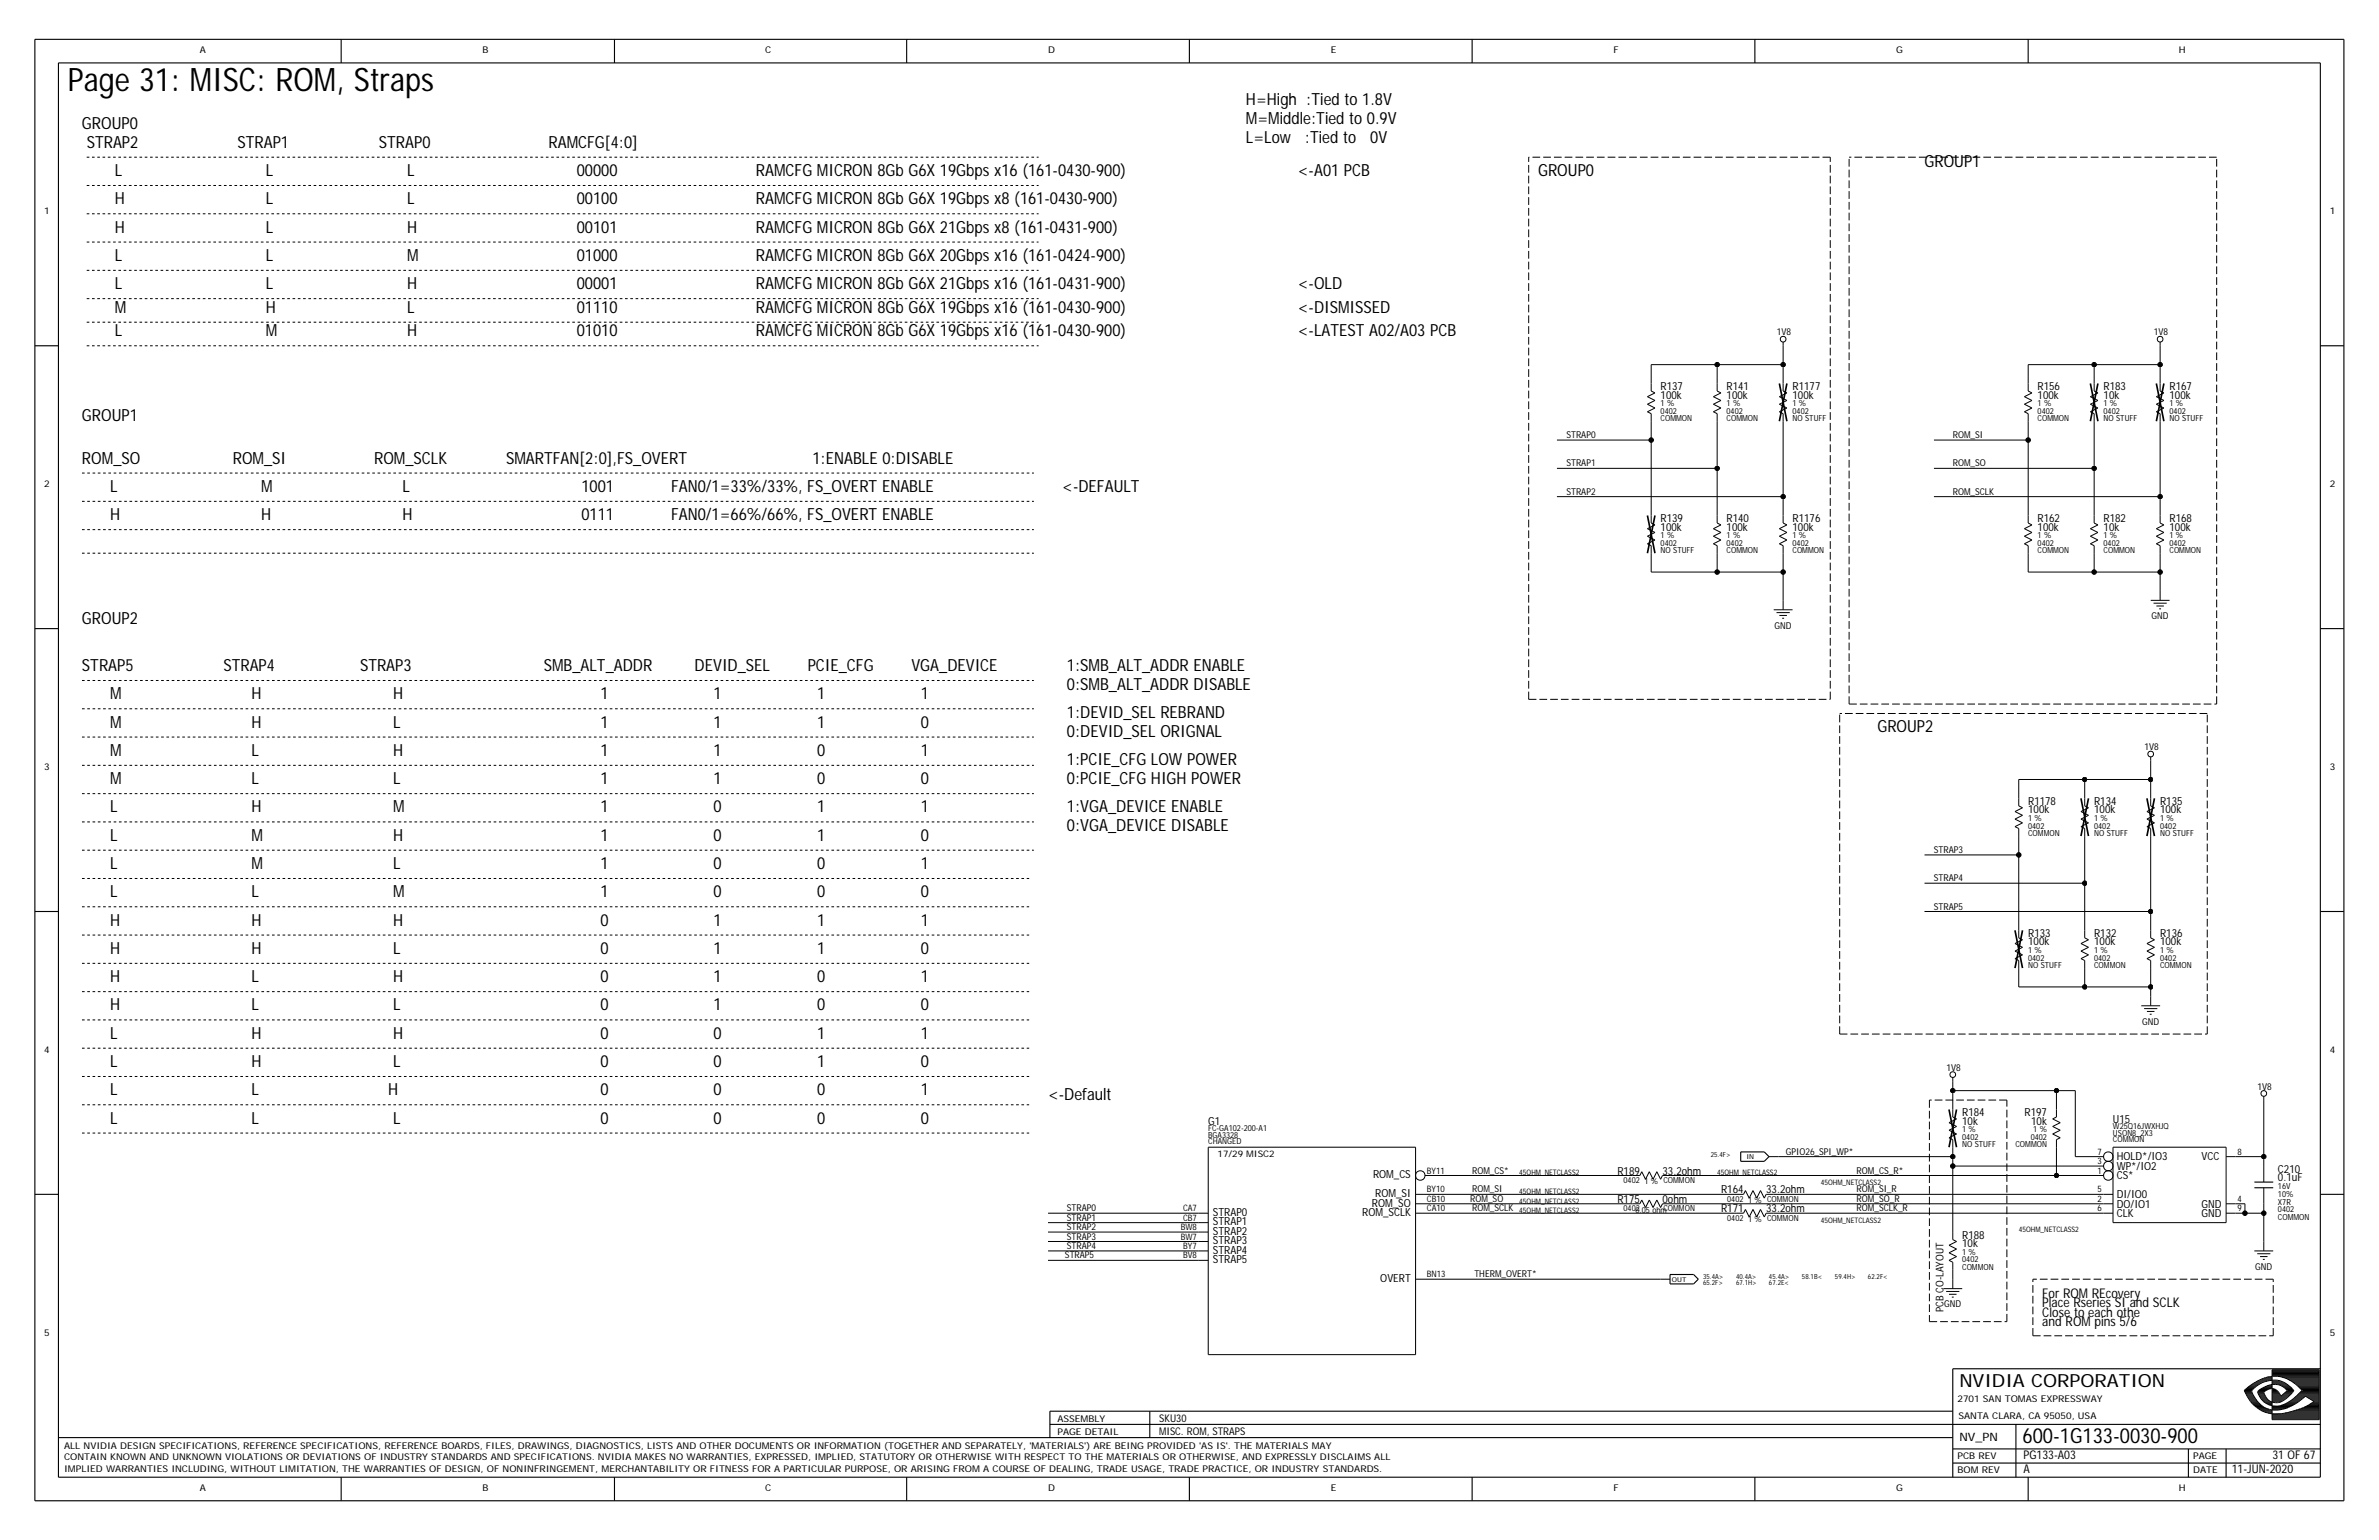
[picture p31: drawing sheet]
<svg xmlns="http://www.w3.org/2000/svg" width="432mm" height="279mm" viewBox="0 0 432 279" stroke-linecap="round" stroke-linejoin="round" font-family="sans-serif">
<defs><g id="words">
<text font-size="5.9" x="12.3" y="16.5">Page 31: MISC: ROM, Straps</text>
<text font-size="3.8" x="367.1" y="261.8">600-1G133-0030-900</text>
<text font-size="3.3" x="355.6" y="251.6">NVIDIA CORPORATION</text>
<g font-size="3">
<text x="14.9" y="23.4">GROUP0</text>
<text x="226.1" y="19.1">H=High :Tied to 1.8V</text>
<text x="226.1" y="22.5">M=Middle:Tied to 0.9V</text>
<text x="15.7" y="26.8">STRAP2</text>
<text x="43.1" y="26.8">STRAP1</text>
<text x="68.8" y="26.8">STRAP0</text>
<text x="99.6" y="26.8">RAMCFG[4:0]</text>
<text x="226.1" y="26">L=Low</text>
<text x="236.8" y="26">:Tied to</text>
<text x="248.7" y="26">0V</text>
<text x="20.9" y="31.9">L</text>
<text x="48.2" y="31.9">L</text>
<text x="73.9" y="31.9">L</text>
<text x="104.7" y="31.9">00000</text>
<text x="137.2" y="31.9">RAMCFG MICRON 8Gb G6X 19Gbps x16 (161-0430-900)</text>
<text x="235.6" y="31.9">&lt;-A01 PCB</text>
<text x="279.2" y="31.9">GROUP0</text>
<text x="349.3" y="30.2">GROUP1</text>
<text x="20.9" y="37.1">H</text>
<text x="48.2" y="37.1">L</text>
<text x="73.9" y="37.1">L</text>
<text x="104.7" y="37.1">00100</text>
<text x="137.2" y="37.1">RAMCFG MICRON 8Gb G6X 19Gbps x8 (161-0430-900)</text>
<text x="20.9" y="47.3">L</text>
<text x="20.9" y="42.2">H</text>
<text x="48.2" y="47.3">L</text>
<text x="48.2" y="42.2">L</text>
<text x="73.9" y="42.2">H</text>
<text x="73.9" y="47.3">M</text>
<text x="104.7" y="42.2">00101</text>
<text x="104.7" y="47.3">01000</text>
<text x="137.2" y="42.2">RAMCFG MICRON 8Gb G6X 21Gbps x8 (161-0431-900)</text>
<text x="137.2" y="47.3">RAMCFG MICRON 8Gb G6X 20Gbps x16 (161-0424-900)</text>
<text x="20.9" y="52.5">L</text>
<text x="48.2" y="52.5">L</text>
<text x="73.9" y="52.5">H</text>
<text x="104.7" y="52.5">00001</text>
<text x="137.2" y="52.5">RAMCFG MICRON 8Gb G6X 21Gbps x16 (161-0431-900)</text>
<text x="235.6" y="52.5">&lt;-OLD</text>
<text x="20.9" y="56.7">M</text>
<text x="48.2" y="56.7">H</text>
<text x="73.9" y="56.7">L</text>
<text x="104.7" y="56.7">01110</text>
<text x="137.2" y="56.7">RAMCFG MICRON 8Gb G6X 19Gbps x16 (161-0430-900)</text>
<text x="235.6" y="56.7">&lt;-DISMISSED</text>
<text x="20.9" y="61">L</text>
<text x="48.2" y="61">M</text>
<text x="73.9" y="61">H</text>
<text x="104.7" y="61">01010</text>
<text x="137.2" y="61">RAMCFG MICRON 8Gb G6X 19Gbps x16 (161-0430-900)</text>
<text x="235.6" y="61">&lt;-LATEST A02/A03 PCB</text>
<text x="14.9" y="76.4">GROUP1</text>
<text x="14.9" y="84.1">ROM_SO</text>
<text x="20" y="89.2">L</text>
<text x="42.3" y="84.1">ROM_SI</text>
<text x="47.4" y="89.2">M</text>
<text x="67.9" y="84.1">ROM_SCLK</text>
<text x="73" y="89.2">L</text>
<text x="91.9" y="84.1">SMARTFAN[2:0],FS_OVERT</text>
<text x="105.5" y="89.2">1001</text>
<text x="121.8" y="89.2">FAN0/1=33%/33%, FS_OVERT ENABLE</text>
<text x="147.5" y="84.1">1:ENABLE 0:DISABLE</text>
<text x="192.8" y="89.2">&lt;-DEFAULT</text>
<text x="20" y="94.4">H</text>
<text x="47.4" y="94.4">H</text>
<text x="73" y="94.4">H</text>
<text x="105.5" y="94.4">0111</text>
<text x="121.8" y="94.4">FAN0/1=66%/66%, FS_OVERT ENABLE</text>
<text x="14.9" y="113.2">GROUP2</text>
<text x="14.9" y="121.8">STRAP5</text>
<text x="40.5" y="121.7">STRAP4</text>
<text x="65.3" y="121.8">STRAP3</text>
<text x="98.7" y="121.7">SMB_ALT_ADDR</text>
<text x="126.1" y="121.7">DEVID_SEL</text>
<text x="146.6" y="121.8">PCIE_CFG</text>
<text x="165.4" y="121.8">VGA_DEVICE</text>
<text x="193.6" y="121.8">1:SMB_ALT_ADDR ENABLE</text>
<text x="193.6" y="125.2">0:SMB_ALT_ADDR DISABLE</text>
<text x="20" y="126.9">M</text>
<text x="45.7" y="126.9">H</text>
<text x="71.3" y="126.9">H</text>
<text x="109" y="126.9">1</text>
<text x="129.5" y="126.9">1</text>
<text x="148.3" y="126.9">1</text>
<text x="167.1" y="126.9">1</text>
<text x="193.6" y="130.3">1:DEVID_SEL REBRAND</text>
<text x="20" y="132">M</text>
<text x="20" y="137.1">M</text>
<text x="45.7" y="137.1">L</text>
<text x="45.7" y="132">H</text>
<text x="71.3" y="132">L</text>
<text x="71.3" y="137.1">H</text>
<text x="109" y="137.1">1</text>
<text x="109" y="132">1</text>
<text x="129.5" y="137.1">1</text>
<text x="129.5" y="132">1</text>
<text x="148.3" y="137.1">0</text>
<text x="148.3" y="132">1</text>
<text x="167.1" y="137.1">1</text>
<text x="167.1" y="132">0</text>
<text x="193.6" y="133.7">0:DEVID_SEL ORIGNAL</text>
<text x="340.8" y="132.9">GROUP2</text>
<text x="20" y="142.3">M</text>
<text x="45.7" y="142.3">L</text>
<text x="71.3" y="142.3">L</text>
<text x="109" y="142.3">1</text>
<text x="129.5" y="142.3">1</text>
<text x="148.3" y="142.3">0</text>
<text x="167.1" y="142.3">0</text>
<text x="193.6" y="142.3">0:PCIE_CFG HIGH POWER</text>
<text x="193.6" y="138.9">1:PCIE_CFG LOW POWER</text>
<text x="20" y="147.4">L</text>
<text x="45.7" y="147.4">H</text>
<text x="71.3" y="147.4">M</text>
<text x="109" y="147.4">1</text>
<text x="129.5" y="147.4">0</text>
<text x="148.3" y="147.4">1</text>
<text x="167.1" y="147.4">1</text>
<text x="193.6" y="147.4">1:VGA_DEVICE ENABLE</text>
<text x="20" y="152.5">L</text>
<text x="45.7" y="152.5">M</text>
<text x="71.3" y="152.5">H</text>
<text x="109" y="152.5">1</text>
<text x="129.5" y="152.5">0</text>
<text x="148.3" y="152.5">1</text>
<text x="167.1" y="152.5">0</text>
<text x="193.6" y="150.8">0:VGA_DEVICE DISABLE</text>
<text x="20" y="157.7">L</text>
<text x="45.7" y="157.7">M</text>
<text x="71.3" y="157.7">L</text>
<text x="109" y="157.7">1</text>
<text x="129.5" y="157.7">0</text>
<text x="148.3" y="157.7">0</text>
<text x="167.1" y="157.7">1</text>
<text x="20" y="162.8">L</text>
<text x="20" y="167.9">H</text>
<text x="45.7" y="167.9">H</text>
<text x="45.7" y="162.8">L</text>
<text x="71.3" y="167.9">H</text>
<text x="71.3" y="162.8">M</text>
<text x="109" y="162.8">1</text>
<text x="109" y="167.9">0</text>
<text x="129.5" y="162.8">0</text>
<text x="129.5" y="167.9">1</text>
<text x="148.3" y="162.8">0</text>
<text x="148.3" y="167.9">1</text>
<text x="167.1" y="162.8">0</text>
<text x="167.1" y="167.9">1</text>
<text x="20" y="173.1">H</text>
<text x="45.7" y="173.1">H</text>
<text x="71.3" y="173.1">L</text>
<text x="109" y="173.1">0</text>
<text x="129.5" y="173.1">1</text>
<text x="148.3" y="173.1">1</text>
<text x="167.1" y="173.1">0</text>
<text x="20" y="178.2">H</text>
<text x="45.7" y="178.2">L</text>
<text x="71.3" y="178.2">H</text>
<text x="109" y="178.2">0</text>
<text x="129.5" y="178.2">1</text>
<text x="148.3" y="178.2">0</text>
<text x="167.1" y="178.2">1</text>
<text x="20" y="183.3">H</text>
<text x="45.7" y="183.3">L</text>
<text x="71.3" y="183.3">L</text>
<text x="109" y="183.3">0</text>
<text x="129.5" y="183.3">1</text>
<text x="148.3" y="183.3">0</text>
<text x="167.1" y="183.3">0</text>
<text x="20" y="188.5">L</text>
<text x="45.7" y="188.5">H</text>
<text x="71.3" y="188.5">H</text>
<text x="109" y="188.5">0</text>
<text x="129.5" y="188.5">0</text>
<text x="148.3" y="188.5">1</text>
<text x="167.1" y="188.5">1</text>
<text x="20" y="193.6">L</text>
<text x="45.7" y="193.6">H</text>
<text x="71.3" y="193.6">L</text>
<text x="109" y="193.6">0</text>
<text x="129.5" y="193.6">0</text>
<text x="148.3" y="193.6">1</text>
<text x="167.1" y="193.6">0</text>
<text x="20" y="198.7">L</text>
<text x="20" y="203.9">L</text>
<text x="45.7" y="198.7">L</text>
<text x="45.7" y="203.9">L</text>
<text x="70.5" y="198.7">H</text>
<text x="71.3" y="203.9">L</text>
<text x="109" y="198.7">0</text>
<text x="109" y="203.9">0</text>
<text x="129.5" y="198.7">0</text>
<text x="129.5" y="203.9">0</text>
<text x="148.3" y="203.9">0</text>
<text x="148.3" y="198.7">0</text>
<text x="167.1" y="203.9">0</text>
<text x="167.1" y="198.7">1</text>
<text x="190.2" y="199.6">&lt;-Default</text>
</g>
<g font-size="2.4">
<text x="370.7" y="237.2">Place Rseries SI and SCLK</text>
<text x="370.7" y="238.9">Close to each othe</text>
<text x="370.7" y="235.5">For ROM REcovery</text>
<text x="370.7" y="240.6">and ROM pins 5/6</text>
</g>
<g font-size="2.2">
<text x="367.3" y="267.3">A</text>
<text x="367.3" y="264.8">PG133-A03</text>
<text x="405.1" y="267.3">11-JUN-2020</text>
<text x="412.5" y="264.8">31 OF 67</text>
</g>
<text font-size="2.1" x="355.6" y="261.5">NV_PN</text>
<g font-size="2">
<text x="301.4" y="70.8">R137</text>
<text x="313.4" y="70.8">R141</text>
<text x="325.4" y="70.8">R1177</text>
<text x="369.8" y="70.8">R156</text>
<text x="381.8" y="70.8">R183</text>
<text x="393.8" y="70.8">R167</text>
<text x="301.4" y="72.3">100k</text>
<text x="313.4" y="72.3">100k</text>
<text x="325.4" y="72.3">100k</text>
<text x="369.8" y="72.3">100k</text>
<text x="381.8" y="72.3">10k</text>
<text x="393.8" y="72.3">100k</text>
<text x="301.4" y="94.7">R139</text>
<text x="313.4" y="94.7">R140</text>
<text x="325.4" y="94.7">R1176</text>
<text x="369.8" y="94.7">R162</text>
<text x="381.8" y="94.7">R182</text>
<text x="393.8" y="94.7">R168</text>
<text x="301.4" y="96.3">100k</text>
<text x="313.4" y="96.3">100k</text>
<text x="325.4" y="96.3">100k</text>
<text x="369.8" y="96.3">100k</text>
<text x="381.8" y="96.3">10k</text>
<text x="393.8" y="96.3">100k</text>
<text x="368.1" y="146">R1178</text>
<text x="368.1" y="147.6">100k</text>
<text x="380.1" y="146">R134</text>
<text x="380.1" y="147.6">100k</text>
<text x="392.1" y="146">R135</text>
<text x="392.1" y="147.6">100k</text>
<text x="368.1" y="170">R133</text>
<text x="368.1" y="171.5">100k</text>
<text x="380.1" y="170">R132</text>
<text x="380.1" y="171.5">100k</text>
<text x="392.1" y="170">R136</text>
<text x="392.1" y="171.5">100k</text>
<text x="356.1" y="202.5">R184</text>
<text x="367.5" y="202.5">R197</text>
<text x="383.5" y="203.7">U15</text>
<text x="219.3" y="204">G1</text>
<text x="356.1" y="204">10k</text>
<text x="368.7" y="204">10k</text>
<text x="249.2" y="213.8">ROM_CS</text>
<text x="293.6" y="213.1">R189</text>
<text x="301.8" y="213.1">33.2ohm</text>
<text x="384.2" y="210.5">HOLD*/IO3</text>
<text x="384.2" y="212.2">WP*/IO2</text>
<text x="384.2" y="214">CS*</text>
<text x="399.6" y="210.5">VCC</text>
<text x="413.5" y="212.8">C210</text>
<text x="413.5" y="214.3">0.1uF</text>
<text x="220.2" y="220.6">STRAP0</text>
<text x="247.2" y="220.6">ROM_SCLK</text>
<text x="249" y="218.9">ROM_SO</text>
<text x="249.6" y="217.2">ROM_SI</text>
<text x="293.6" y="218.2">R175</text>
<text x="301.8" y="218.2">0ohm</text>
<text x="312.4" y="216.5">R164</text>
<text x="312.4" y="219.9">R171</text>
<text x="320.6" y="219.9">33.2ohm</text>
<text x="320.6" y="216.5">33.2ohm</text>
<text x="384.2" y="220.8">CLK</text>
<text x="384.2" y="219.1">DO/IO1</text>
<text x="384.2" y="217.4">DI/IO0</text>
<text x="399.6" y="219.1">GND</text>
<text x="399.6" y="220.8">GND</text>
<text x="220.2" y="227.5">STRAP4</text>
<text x="220.2" y="225.8">STRAP3</text>
<text x="220.2" y="224">STRAP2</text>
<text x="220.2" y="222.3">STRAP1</text>
<text x="356.1" y="226.3">10k</text>
<text x="356.1" y="224.7">R188</text>
<text x="220.2" y="229.2">STRAP5</text>
<text x="250.5" y="232.6">OVERT</text>
</g>
<g font-size="1.9">
<text x="352.7" y="238.1" transform="rotate(-90 352.7 238.1)">PCB CO-LAYOUT</text>
<text x="210.4" y="257.9">SKU30</text>
<text x="210.4" y="260.3">MISC. ROM, STRAPS</text>
</g>
<g font-size="1.7">
<text x="36.3" y="9.7">A</text>
<text x="87.6" y="9.7">B</text>
<text x="138.9" y="9.7">C</text>
<text x="190.2" y="9.7">D</text>
<text x="241.5" y="9.7">E</text>
<text x="292.9" y="9.7">F</text>
<text x="344.2" y="9.7">G</text>
<text x="395.5" y="9.7">H</text>
<text x="8" y="38.8">1</text>
<text x="422.9" y="38.8">1</text>
<text x="322.5" y="60.9">1V8</text>
<text x="390.9" y="60.9">1V8</text>
<text x="284.3" y="79.5">STRAP0</text>
<text x="354.4" y="79.5">ROM_SI</text>
<text x="8" y="88.4">2</text>
<text x="284.3" y="89.8">STRAP2</text>
<text x="284.3" y="84.6">STRAP1</text>
<text x="354.4" y="89.8">ROM_SCLK</text>
<text x="354.4" y="84.6">ROM_SO</text>
<text x="422.9" y="88.4">2</text>
<text x="390.5" y="112.3">GND</text>
<text x="322.1" y="114.1">GND</text>
<text x="389.2" y="136.1">1V8</text>
<text x="8" y="139.7">3</text>
<text x="422.9" y="139.7">3</text>
<text x="351" y="154.8">STRAP3</text>
<text x="351" y="159.9">STRAP4</text>
<text x="351" y="165">STRAP5</text>
<text x="388.8" y="185.9">GND</text>
<text x="8" y="191">4</text>
<text x="422.9" y="191">4</text>
<text x="353.3" y="194.3">1V8</text>
<text x="409.8" y="197.7">1V8</text>
<text x="324.2" y="209.5">GPIO26_SPI_WP*</text>
<text x="267.2" y="212.9">ROM_CS*</text>
<text x="337" y="212.9">ROM_CS_R*</text>
<text x="193.6" y="219.8">STRAP0</text>
<text x="193.6" y="221.5">STRAP1</text>
<text x="266.9" y="218.1">ROM_SO</text>
<text x="267.2" y="216.3">ROM_SI</text>
<text x="267.2" y="219.8">ROM_SCLK</text>
<text x="337" y="216.3">ROM_SI_R</text>
<text x="337" y="218.1">ROM_SO_R</text>
<text x="337" y="219.8">ROM_SCLK_R</text>
<text x="193.6" y="226.6">STRAP4</text>
<text x="193.6" y="224.9">STRAP3</text>
<text x="193.6" y="223.2">STRAP2</text>
<text x="193.3" y="228.3">STRAP5</text>
<text x="267.6" y="231.7">THERM_OVERT*</text>
<text x="409.3" y="230.4">GND</text>
<text x="352.9" y="237.2">GND</text>
<text x="8" y="242.3">5</text>
<text x="422.9" y="242.3">5</text>
<text x="191.9" y="257.9">ASSEMBLY</text>
<text x="355.3" y="254.3">2701 SAN TOMAS EXPRESSWAY</text>
<text x="355.5" y="257.4">SANTA CLARA, CA 95050, USA</text>
<text x="11.6" y="262.9">ALL NVIDIA DESIGN SPECIFICATIONS, REFERENCE SPECIFICATIONS, REFERENCE BOARDS, FILES, DRAWINGS, DIAGNOSTICS, LISTS AND OTHER DOCUMENTS OR INFORMATION (TOGETHER AND SEPARATELY, 'MATERIALS') ARE BEING PROVIDED 'AS IS'. THE MATERIALS MAY</text>
<text x="191.9" y="260.3">PAGE DETAIL</text>
<text x="11.6" y="264.9">CONTAIN KNOWN AND UNKNOWN VIOLATIONS OR DEVIATIONS OF INDUSTRY STANDARDS AND SPECIFICATIONS. NVIDIA MAKES NO WARRANTIES, EXPRESSED, IMPLIED, STATUTORY OR OTHERWISE WITH RESPECT TO THE MATERIALS OR OTHERWISE, AND EXPRESSLY DISCLAIMS ALL</text>
<text x="11.6" y="267.2">IMPLIED WARRANTIES INCLUDING, WITHOUT LIMITATION, THE WARRANTIES OF DESIGN, OF NONINFRINGEMENT, MERCHANTABILITY OR FITNESS FOR A PARTICULAR PURPOSE, OR ARISING FROM A COURSE OF DEALING, TRADE USAGE, TRADE PRACTICE, OR INDUSTRY STANDARDS.</text>
<text x="355.3" y="267.3">BOM REV</text>
<text x="355.3" y="264.8">PCB REV</text>
<text x="398.1" y="264.8">PAGE</text>
<text x="398.1" y="267.3">DATE</text>
<text x="36.3" y="270.6">A</text>
<text x="87.6" y="270.6">B</text>
<text x="138.9" y="270.6">C</text>
<text x="190.2" y="270.6">D</text>
<text x="241.5" y="270.6">E</text>
<text x="292.9" y="270.6">F</text>
<text x="344.2" y="270.6">G</text>
<text x="395.5" y="270.6">H</text>
</g>
<g font-size="1.6">
<text x="221" y="209.8">17/29 MISC2</text>
<text x="380.7" y="209.5">7</text>
<text x="406.1" y="209.5">8</text>
<text x="259" y="212.9">BY11</text>
<text x="380.7" y="211.2">3</text>
<text x="380.7" y="212.9">1</text>
<text x="214.7" y="219.8">CA7</text>
<text x="214.7" y="221.5">CB7</text>
<text x="259" y="218.1">CB10</text>
<text x="259" y="216.3">BY10</text>
<text x="259" y="219.8">CA10</text>
<text x="380.7" y="218.1">2</text>
<text x="380.7" y="216.3">5</text>
<text x="380.7" y="219.8">6</text>
<text x="406.1" y="219.8">9</text>
<text x="406.1" y="218.1">4</text>
<text x="214.3" y="224.9">BW7</text>
<text x="214.3" y="223.2">BW8</text>
<text x="214.8" y="226.6">BY7</text>
<text x="214.7" y="228.3">BV8</text>
<text x="259" y="231.7">BN13</text>
</g>
<g font-size="1.5">
<text x="301.4" y="73.7">1 %</text>
<text x="301.4" y="76.4">COMMON</text>
<text x="301.4" y="75.1">0402</text>
<text x="313.4" y="73.7">1 %</text>
<text x="313.4" y="75.1">0402</text>
<text x="313.4" y="76.4">COMMON</text>
<text x="325.4" y="76.4">NO STUFF</text>
<text x="325.4" y="75.1">0402</text>
<text x="325.4" y="73.7">1 %</text>
<text x="369.8" y="73.7">1 %</text>
<text x="369.8" y="76.4">COMMON</text>
<text x="369.8" y="75.1">0402</text>
<text x="381.8" y="76.4">NO STUFF</text>
<text x="381.8" y="75.1">0402</text>
<text x="381.8" y="73.7">1 %</text>
<text x="393.8" y="73.7">1 %</text>
<text x="393.8" y="75.1">0402</text>
<text x="393.8" y="76.4">NO STUFF</text>
<text x="301.4" y="100.4">NO STUFF</text>
<text x="301.4" y="97.6">1 %</text>
<text x="301.4" y="99">0402</text>
<text x="313.4" y="97.6">1 %</text>
<text x="313.4" y="100.4">COMMON</text>
<text x="313.4" y="99">0402</text>
<text x="325.4" y="97.6">1 %</text>
<text x="325.4" y="100.4">COMMON</text>
<text x="325.4" y="99">0402</text>
<text x="369.8" y="100.4">COMMON</text>
<text x="369.8" y="97.6">1 %</text>
<text x="369.8" y="99">0402</text>
<text x="381.8" y="100.4">COMMON</text>
<text x="381.8" y="97.6">1 %</text>
<text x="381.8" y="99">0402</text>
<text x="393.8" y="100.4">COMMON</text>
<text x="393.8" y="97.6">1 %</text>
<text x="393.8" y="99">0402</text>
<text x="368.1" y="148.9">1 %</text>
<text x="380.1" y="148.9">1 %</text>
<text x="392.1" y="148.9">1 %</text>
<text x="368.1" y="150.3">0402</text>
<text x="368.1" y="151.7">COMMON</text>
<text x="380.1" y="150.3">0402</text>
<text x="380.1" y="151.7">NO STUFF</text>
<text x="392.1" y="150.3">0402</text>
<text x="392.1" y="151.7">NO STUFF</text>
<text x="368.1" y="172.9">1 %</text>
<text x="380.1" y="172.9">1 %</text>
<text x="392.1" y="172.9">1 %</text>
<text x="368.1" y="174.3">0402</text>
<text x="368.1" y="175.6">NO STUFF</text>
<text x="380.1" y="175.6">COMMON</text>
<text x="380.1" y="174.3">0402</text>
<text x="392.1" y="174.3">0402</text>
<text x="392.1" y="175.6">COMMON</text>
<text x="219.3" y="205.2">FC-GA102-200-A1</text>
<text x="219.3" y="207.6">CHANGED</text>
<text x="219.3" y="206.4">BGA3328</text>
<text x="356.1" y="205.4">1 %</text>
<text x="356.1" y="208.1">NO STUFF</text>
<text x="356.1" y="206.8">0402</text>
<text x="365.8" y="208.1">COMMON</text>
<text x="368.6" y="206.8">0402</text>
<text x="369.1" y="205.4">1 %</text>
<text x="383.5" y="207.3">COMMON</text>
<text x="383.5" y="206.1">USON8_2X3</text>
<text x="383.5" y="204.9">W25Q16JWXHJQ</text>
<text x="294.7" y="214.6">0402</text>
<text x="298.5" y="214.9">1 % COMMON</text>
<text x="413.5" y="215.7">16V</text>
<text x="294.7" y="219.8">0402</text>
<text x="296.9" y="220">0.05 ohmCOMMON</text>
<text x="313.5" y="221.5">0402</text>
<text x="313.5" y="218.1">0402</text>
<text x="317.3" y="218.3">1 % COMMON</text>
<text x="317.3" y="221.7">1 % COMMON</text>
<text x="413.5" y="219.9">0402</text>
<text x="413.5" y="218.6">X7R</text>
<text x="413.5" y="217.2">10%</text>
<text x="413.5" y="221.3">COMMON</text>
<text x="356.1" y="227.6">1 %</text>
<text x="356.1" y="229">0402</text>
<text x="356.1" y="230.4">COMMON</text>
</g>
<g font-size="1.4">
<text x="275.8" y="213.3">45OHM_NETCLASS2</text>
<text x="311.7" y="213.3">45OHM_NETCLASS2</text>
<text x="330.5" y="215">45OHM_NETCLASS2</text>
<text x="275.8" y="218.4">45OHM_NETCLASS2</text>
<text x="275.8" y="220.1">45OHM_NETCLASS2</text>
<text x="275.8" y="216.7">45OHM_NETCLASS2</text>
<text x="330.5" y="221.8">45OHM_NETCLASS2</text>
<text x="366.4" y="223.5">45OHM_NETCLASS2</text>
</g>
<g font-size="1.3">
<text x="310.5" y="209.8">25.4F&gt;</text>
<text x="309.1" y="232.1">35.4A&gt;</text>
<text x="309.1" y="233.1">65.2F&gt;</text>
<text x="315.1" y="232.1">40.4A&gt;</text>
<text x="315.1" y="233.1">67.1H&gt;</text>
<text x="321.1" y="232.1">45.4A&gt;</text>
<text x="321.1" y="233.1">67.2E&lt;</text>
<text x="327.1" y="232.1">58.1B&lt;</text>
<text x="333.1" y="232.1">59.4H&gt;</text>
<text x="339" y="232.1">62.2F&lt;</text>
</g>
<g font-size="1.2">
<text x="317" y="210.3">IN</text>
<text x="303.5" y="232.5">OUT</text>
</g>
</g></defs>
<g fill="none" stroke="#000" stroke-width=".18">
<path d="M282.6 79.8h17.1zM299 74.7l.7 .4zM299 74.7l1.4-.7zM299 73.3l1.4 .7zM299 73.3l1.4-.6zM299 72l1.4 .7zM299 72l1.4-.7zM299.7 66.2h12zM299.7 66.2v3.4zM299.7 76.4v3.4zM299.7 79.8v13.7zM299.7 75.1v1.3z"/>
<path d="M299.7 70.9l.7 .4zM299.7 69.6v1.3zM311 74.7l.7 .4zM311 74.7l1.4-.7zM311 73.3l1.4 .7zM311 73.3l1.4-.6zM311 72l1.4 .7zM311 72l1.4-.7zM311.7 66.2h11.9zM311.7 66.2v3.4zM311.7 76.4v8.6zM311.7 75.1v1.3z"/>
<path d="M311.7 70.9l.7 .4zM311.7 69.6v1.3zM323 74.7l.6 .4zM323 74.7l1.3-.7zM323 73.3l1.3 .7zM323 73.3l1.3-.6zM323 72l1.3 .7zM323 72l1.3-.7zM323.6 62.7v3.5zM323.6 66.2v3.4zM323.6 76.4v13.7zM323.6 62v.7z"/>
<path d="M323.6 75.1v1.3zM323.6 70.9l.7 .4zM323.6 69.6v1.3zM351 79.8h17.1zM367.4 74.7l.7 .4zM367.4 74.7l1.4-.7zM367.4 73.3l1.4 .7zM367.4 73.3l1.4-.6zM367.4 72l1.4 .7zM367.4 72l1.4-.7zM368.1 66.2h12zM368.1 66.2v3.4z"/>
<path d="M368.1 76.4v3.4zM368.1 79.8v13.7zM368.1 75.1v1.3zM368.1 70.9l.7 .4zM368.1 69.6v1.3zM379.4 74.7l.7 .4zM379.4 74.7l1.4-.7zM379.4 73.3l1.4 .7zM379.4 73.3l1.4-.6zM379.4 72l1.4 .7zM379.4 72l1.4-.7zM380.1 66.2h12z"/>
<path d="M380.1 66.2v3.4zM380.1 76.4v8.6zM380.1 75.1v1.3zM380.1 70.9l.7 .4zM380.1 69.6v1.3zM391.4 74.7l.7 .4zM391.4 74.7l1.4-.7zM391.4 73.3l1.4 .7zM391.4 73.3l1.4-.6zM391.4 72l1.4 .7zM391.4 72l1.4-.7zM392.1 62.7v3.5z"/>
<path d="M392.1 66.2v3.4zM392.1 76.4v13.7zM392.1 62v.7zM392.1 75.1v1.3zM392.1 70.9l.7 .4zM392.1 69.6v1.3zM282.6 90.1h41zM282.6 85h29.1zM299 98.7l.7 .3zM299 98.7l1.4-.7zM299 97.3l1.4 .7zM299 97.3l1.4-.7z"/>
<path d="M299 95.9l1.4 .7zM299 95.9l1.4-.7zM299.7 99v1.4zM299.7 94.9l.7 .3zM299.7 93.5v1.4zM311 98.7l.7 .3zM311 98.7l1.4-.7zM311 97.3l1.4 .7zM311 97.3l1.4-.7zM311 95.9l1.4 .7zM311 95.9l1.4-.7zM311.7 85v8.5z"/>
<path d="M311.7 99v1.4zM311.7 94.9l.7 .3zM311.7 93.5v1.4zM323 98.7l.6 .3zM323 98.7l1.3-.7zM323 97.3l1.3 .7zM323 97.3l1.3-.7zM323 95.9l1.3 .7zM323 95.9l1.3-.7zM323.6 90.1v3.4zM323.6 99v1.4zM323.6 94.9l.7 .3z"/>
<path d="M323.6 93.5v1.4zM351 90.1h41.1zM351 85h29.1zM367.4 98.7l.7 .3zM367.4 98.7l1.4-.7zM367.4 97.3l1.4 .7zM367.4 97.3l1.4-.7zM367.4 95.9l1.4 .7zM367.4 95.9l1.4-.7zM368.1 99v1.4zM368.1 94.9l.7 .3zM368.1 93.5v1.4z"/>
<path d="M379.4 98.7l.7 .3zM379.4 98.7l1.4-.7zM379.4 97.3l1.4 .7zM379.4 97.3l1.4-.7zM379.4 95.9l1.4 .7zM379.4 95.9l1.4-.7zM380.1 85v8.5zM380.1 99v1.4zM380.1 94.9l.7 .3zM380.1 93.5v1.4zM391.4 98.7l.7 .3zM391.4 98.7l1.4-.7z"/>
<path d="M391.4 97.3l1.4 .7zM391.4 97.3l1.4-.7zM391.4 95.9l1.4 .7zM391.4 95.9l1.4-.7zM392.1 90.1v3.4zM392.1 99v1.4zM392.1 94.9l.7 .3zM392.1 93.5v1.4zM299.7 103.8h12zM299.7 100.4v3.4zM311.7 103.8h11.9zM311.7 100.4v3.4z"/>
<path d="M321.9 110.6h3.5zM322.5 111.1h2.3zM323 111.7h1.3zM323.5 112.2h.3zM323.6 100.4v3.4zM323.6 103.8v5.1zM323.6 108.9v1.7zM368.1 103.8h12zM368.1 100.4v3.4zM380.1 103.8h12zM380.1 100.4v3.4zM390.4 108.9h3.4z"/>
<path d="M390.9 109.4h2.4zM391.4 109.9h1.4zM391.9 110.5h.3zM392.1 100.4v3.4zM392.1 103.8v3.4zM392.1 107.2v1.7zM390.4 138v3.4zM390.4 137.3v.7zM349.3 155.1h17.1zM365.7 150l.7 .3zM365.7 150l1.4-.7zM365.7 148.6l1.4 .7z"/>
<path d="M365.7 148.6l1.4-.7zM365.7 147.2l1.4 .7zM365.7 147.2l1.4-.6zM366.4 141.4h12zM366.4 141.4v3.4zM366.4 151.7v3.4zM366.4 155.1v13.7zM366.4 150.3v1.4zM366.4 146.2l.7 .4zM366.4 144.8v1.4zM377.7 150l.7 .3zM377.7 150l1.4-.7z"/>
<path d="M377.7 148.6l1.4 .7zM377.7 148.6l1.4-.7zM377.7 147.2l1.4 .7zM377.7 147.2l1.4-.6zM378.4 141.4h12zM378.4 141.4v3.4zM378.4 151.7v8.5zM378.4 150.3v1.4zM378.4 146.2l.7 .4zM378.4 144.8v1.4zM389.7 150l.7 .3zM389.7 150l1.3-.7z"/>
<path d="M389.7 148.6l1.3 .7zM389.7 148.6l1.3-.7zM389.7 147.2l1.3 .7zM389.7 147.2l1.3-.6zM390.4 141.4v3.4zM390.4 151.7v13.7zM390.4 150.3v1.4zM390.4 146.2l.6 .4zM390.4 144.8v1.4zM349.3 165.4h41.1zM349.3 160.2h29.1zM365.7 173.9l.7 .4z"/>
<path d="M365.7 173.9l1.4-.7zM365.7 172.6l1.4 .6zM365.7 172.6l1.4-.7zM365.7 171.2l1.4 .7zM365.7 171.2l1.4-.7zM366.4 179.1h12zM366.4 175.6v3.5zM366.4 174.3v1.3zM366.4 170.2l.7 .3zM366.4 168.8v1.4zM377.7 173.9l.7 .4zM377.7 173.9l1.4-.7z"/>
<path d="M377.7 172.6l1.4 .6zM377.7 172.6l1.4-.7zM377.7 171.2l1.4 .7zM377.7 171.2l1.4-.7zM378.4 179.1h12zM378.4 175.6v3.5zM378.4 160.2v8.6zM378.4 174.3v1.3zM378.4 170.2l.7 .3zM378.4 168.8v1.4zM389.7 173.9l.7 .4zM389.7 173.9l1.3-.7z"/>
<path d="M389.7 172.6l1.3 .6zM389.7 172.6l1.3-.7zM389.7 171.2l1.3 .7zM389.7 171.2l1.3-.7zM390.4 165.4v3.4zM390.4 175.6v3.5zM390.4 179.1v1.7zM390.4 174.3v1.3zM390.4 170.2l.6 .3zM390.4 168.8v1.4zM354.4 197.9h18.9zM354.4 196.2v1.7z"/>
<path d="M354.4 197.9v3.4zM354.4 195.5v.7zM373.3 197.9h3.4zM373.3 197.9v3.4zM376.7 197.9v11.9zM388.7 182.5h3.4zM389.2 183h2.4zM389.7 183.5h1.3zM390.2 184h.3zM390.4 180.8v1.7zM410.9 199.6v10.2zM410.9 198.9v.7z"/>
<path d="M219.3 208.1v37.7zM219.3 208.1h37.6zM256.9 208.1v37.7zM256.9 218.4h1.7zM256.9 216.7h1.7zM258.6 216.7h56.5zM258.6 213.3h37.7zM258.6 218.4h37.7zM296.3 213.3h1.3zM296.3 218.4h1.3zM298 212.6l-.4 .7zM298 212.6l.7 1.4z"/>
<path d="M298 217.7l-.4 .7zM298 217.7l.7 1.4zM299.4 212.6l-.7 1.4zM299.4 212.6l.6 1.4zM299.4 217.7l-.7 1.4zM299.4 217.7l.6 1.4zM300.7 212.6l.7 1.4zM300.7 212.6l-.7 1.4zM300.7 217.7l.7 1.4zM300.7 217.7l-.7 1.4zM301.8 213.3h1.3zM301.8 213.3l-.4 .7z"/>
<path d="M301.8 218.4h1.3zM301.8 218.4l-.4 .7zM303.1 213.3h70.2zM303.1 218.4h78.7zM315.1 216.7h1.4zM316.8 216l-.3 .7zM316.8 216l.7 1.4zM316.8 219.4l-.3 .7zM316.8 219.4l.7 1.4zM318.2 216l-.7 1.4zM318.2 216l.7 1.4zM318.2 219.4l-.7 1.4z"/>
<path d="M318.2 219.4l.7 1.4zM319.5 216l.7 1.4zM319.5 216l-.6 1.4zM319.5 219.4l.7 1.4zM319.5 219.4l-.6 1.4zM320.6 216.7h1.3zM320.6 216.7l-.4 .7zM321.1 209.8h1.7zM321.9 216.7h59.9zM322.8 209.8h31.6zM353.8 206.4l.6 .4zM353.8 206.4l1.3-.7z"/>
<path d="M353.8 205.1l1.3 .6zM353.8 205.1l1.3-.7zM353.8 203.7l1.3 .7zM353.8 203.7l1.3-.7zM354.4 208.1v1.7zM354.4 209.8v1.8zM354.4 211.6h27.4zM354.4 211.6v11.9zM354.4 206.8v1.3zM354.4 202.7l.7 .3zM354.4 201.3v1.4zM372.6 205.7l1.3 .7z"/>
<path d="M372.6 205.7l1.3-.6zM372.6 204.4l1.3 .7zM372.6 204.4l1.3-.7zM372.6 203l1.3 .7zM372.6 203l.7-.3zM373.3 213.3h8.5zM373.3 208.1v5.2zM373.3 206.8v1.3zM373.3 206.8l.6-.4zM373.3 201.3v1.4zM376.7 209.8h5.1zM381.8 216.7h1.7z"/>
<path d="M381.8 218.4h1.7zM383.5 208.1v13.7zM383.5 208.1h20.5zM404 218.4h1.8zM404 209.8h1.8zM404 208.1v13.7zM405.8 209.8h5.1zM405.8 218.4h1.7zM407.5 218.4v1.7zM410.9 209.8v1.8zM410.9 218.4v1.7zM410.9 215.5v2.9z"/>
<path d="M410.9 211.6v2.9zM190.2 223.5h27.4zM190.2 227h27.4zM190.2 228.7h27.4zM190.2 225.2h27.4zM190.2 221.8h27.4zM190.2 220.1h27.4zM217.6 228.7h1.7zM217.6 227h1.7zM217.6 225.2h1.7zM217.6 223.5h1.7zM217.6 221.8h1.7z"/>
<path d="M217.6 220.1h1.7zM256.9 220.1h1.7zM256.9 232.1h1.7zM258.6 232.1h42.8zM258.6 220.1h56.5zM301.4 232.1h1.7zM315.1 220.1h1.4zM320.6 220.1h1.3zM320.6 220.1l-.4 .7zM321.9 220.1h59.9zM352.7 233.8h3.4zM353.2 234.3h2.4z"/>
<path d="M353.8 234.8h1.3zM353.8 228.7l.6 .3zM353.8 228.7l1.3-.7zM353.8 227.3l1.3 .7zM353.8 227.3l1.3-.7zM353.8 225.9l1.3 .7zM353.8 225.9l1.3-.7zM354.3 235.3h.3zM354.4 230.4v1.7zM354.4 232.1v1.7zM354.4 229v1.4zM354.4 224.9l.7 .3z"/>
<path d="M354.4 223.5v1.4zM381.8 220.1h1.7zM383.5 221.8h20.5zM404 220.1h1.8zM405.8 220.1h1.7zM407.5 220.1h3.4zM409.2 227h3.4zM409.7 227.5h2.4zM410.2 228h1.4zM410.7 228.5h.4zM410.9 220.1v5.1zM410.9 225.2v1.8z"/>
<path d="M219.3 245.8h37.6zM407.4 252.3h1.3M407.4 252.4h1.3M407.5 252.6h1.2M407.6 252.1h1.2M407.6 252.8h1.2M407.7 253h1.2M407.8 253.1h1.2zM407.8 251.9h1.2M407.9 253.3h1.2M407.9 251.8h1.3M408 253.5h1.2"/>
<path d="M408.1 253.6h1.2M408.2 251.6h1.2M408.2 253.8h1.2M408.3 254h1.2M408.4 251.4h1.2M408.4 254.2h1.3M408.6 254.3h1.2M408.7 251.2h1.2M408.7 254.5h1.3M408.8 254.7h1.3M408.8 252.1l-.1 .3 .2 .6M408.9 251.1h1.2"/>
<path d="M408.9 253l.8 1.2M409 254.8h1.3M409.2 255h1.3M409.2 250.9h1.3M409.4 255.2h1.3M409.5 250.7h1.4M409.6 255.3a6.1 6.1 0 0 0 5.5 1 12.1 12.1 0 0 0 4.9-2l-1.6-1a7.7 7.7 0 0 1-6.4 2.4h-.2M409.6 255.3h1.4M409.7 254.2l.2 .2a3.7 3.7 0 0 0 1.9 1.3M409.8 250.6h1.7M409.8 252.6h1.1M409.8 252.4h1.2"/>
<path d="M409.8 252.4v.1l.2 .6 .9 1.2M409.9 252.8h1M409.9 255.5h1.4M409.9 251.2l-1.1 .9M409.9 253h1.1M410 253.1h1.1zM410 252.3h1.3M410.1 255.7h1.7M410.1 253.3h1.1M410.1 250.4h3a4.4 4.4 0 0 1 2.5 1.2M410.2 252.1h1.4M410.2 253.5h1.1"/>
<path d="M410.3 253.6h1.1M410.4 255.9h2M410.4 253.8h1.1M410.5 250.2h1.9M410.6 254h1.1M410.6 251.9h1.6M410.7 256h1.7M410.8 254.2h1.1M410.8 251.8h1.6M410.9 252.6l.8 1.4M410.9 254.3h1.3M410.9 254.3l.2 .2"/>
<path d="M411 250h1.4M411.1 254.5h1.3M411.1 256.2h1.3M411.2 251.6h1.2M411.2 252.3a1.53 1.53 0 0 1 2.1 0l.1 .1M411.2 252.3l-.3 .3M411.4 254.7h1M411.5 249.9h.9M411.5 250.6l-1.6 .6M411.6 251.4h.8M411.7 254l.2 .2M411.7 256.4h.7"/>
<path d="M411.8 254.8h.6M411.9 254.2a2.14 2.14 0 0 0 1.7 .3M412.2 251.2h.2M412.4 253.1h1.5zM412.4 254.3h1.6M412.4 253h1.4M412.4 252.6h1.2M412.4 252.1h.6M412.4 253.8h2.4M412.4 252.4h1M412.4 252.3h.8M412.4 253.6h2.6"/>
<path d="M412.4 254h2.2M412.4 254.2h1.9M412.4 252.8h1.3M412.4 253.5h2.8M412.4 249.4h8.5M412.4 248.7h8.5M412.4 249.5h8.5M412.4 249h8.5M412.4 248.8h8.5M412.4 249.2h8.5M412.4 255.7h1.8M412.4 255.3h2.9"/>
<path d="M412.4 255.2h3.3M412.4 251.1h2.6M412.4 250.7h1.9M412.4 250.6h1.5M412.4 250.9h2.3M412.4 256.7h8.5M412.4 257.4h8.5M412.4 257.2h8.5M412.4 257.1h8.5M412.4 256.9h8.5M412.4 255.5h2.5M412.4 253.3h3"/>
<path d="M412.4 248.5h8.5v9.1h-8.5zM412.4 256.5h8.5M412.4 250.4l-.9 .2M413.4 249.7h7.5M413.6 254.5h.1M413.7 251.2h1.5M413.7 249.7l1.5 .5 1 .6M413.7 249.7h.1M413.8 249.7a7.9 7.9 0 0 0-6.5 2.6 6.8 6.8 0 0 0 2.3 3M414 255h2M414.1 251.4h1.3M414.2 253.1h1.4z"/>
<path d="M414.3 249.9h6.6M414.3 254.2l-.7 .3M414.4 251.6h1.2M414.4 253h1.4M414.5 254.8h1.8M414.6 251.8h1.2M414.6 252.8h1.4M414.6 254l-.3 .2M414.8 256.4h6.1M414.8 252.6h1.3M414.8 251.9h1.2M414.9 250h6"/>
<path d="M414.9 254.7h1.7M415 252.1h1.2M415 252.4h1.2M415.2 252.3h1.1M415.2 252.3l-1.2 1-.6-.9M415.2 252.3a3.2 3.2 0 0 0-4.6-.5l-.8 .6M415.2 254.5h1.7M415.2 250.2h5.7M415.5 254.3h1.6M415.5 256.2h5.4M415.5 250.4h5.4M415.6 251.6l.8 .7-1.8 1.7"/>
<path d="M415.7 254.2h1.7M415.8 250.6h5.1M416 254h1.6M416.1 250.7h4.8M416.2 256h4.7M416.2 250.8l1.6 1.5a8.3 8.3 0 0 1-3.9 2.7h-1.5l-1.3-.5M416.2 253.8h1.6M416.4 250.9h4.5M416.4 253.6h1.6M416.6 253.5h1.6M416.6 251.1h4.3M416.7 255.9h4.2"/>
<path d="M416.8 251.2h4.1M416.8 253.3h4.1M417 253.1h3.9zM417 251.4h3.9M417.1 253h3.8M417.2 251.6h3.7M417.3 255.7h3.6M417.3 252.8h3.6M417.4 251.8h3.5M417.5 252.6h3.4M417.5 251.9h3.4M417.7 252.4h3.2"/>
<path d="M417.7 252.1h3.2M417.7 255.5h3.2M417.9 252.3h3M418.2 255.3h2.7M418.5 255.2h2.4M418.7 253.5h2.2M418.9 255h2M419 253.6h1.9M419.1 254.8h1.8M419.3 253.8h1.6M419.4 254.7h1.5M419.6 254h1.3"/>
<path d="M419.7 254.5h1.2M419.9 254.2h1M419.9 254.3h1"/>
<circle cx="323.6" cy="61.5" r=".52"/>
<circle cx="392.1" cy="61.5" r=".52"/>
<circle cx="390.4" cy="136.8" r=".52"/>
<circle cx="354.4" cy="195" r=".52"/>
<circle cx="410.9" cy="198.4" r=".52"/>
<circle cx="257.8" cy="213.3" r=".86"/>
<circle cx="382.7" cy="209.9" r=".86"/>
<circle cx="382.7" cy="211.6" r=".86"/>
<circle cx="382.7" cy="213.3" r=".86"/>
</g>
<g fill="none" stroke="#000" stroke-width=".18" stroke-dasharray="1.4 .5" stroke-linecap="butt">
<path d="M332.2 28.5h-54.7M402.3 28.5h-66.7M277.5 126.9h54.7M277.5 126.9v-98.4M332.2 126.9v-98.4M335.6 127.7h66.7M335.6 127.7v-99.2M400.6 129.4h-66.7M402.3 127.7v-99.2M333.9 187.6h66.7M333.9 187.6v-58.2M350.2 199.6v40.2"/>
<path d="M364.3 199.6h-14.1M400.6 187.6v-58.2M350.2 239.8h14.1M364.3 239.8v-40.2M412.6 232.1h-43.6M369 242.3h43.6M369 242.3v-10.2M412.6 242.3v-10.2"/>
</g>
<g fill="none" stroke="#000" stroke-width=".18" stroke-dasharray=".5" stroke-linecap="butt">
<path d="M15.7 38.8h172.8M15.7 33.7h172.8M15.7 28.5h172.8M15.7 49h172.8M15.7 43.9h172.8M15.7 58.5h172.8M15.7 54.2h172.8M15.7 62.7h172.8M14.9 96.1h172.8M14.9 91h172.8M14.9 85.8h172.8M14.9 100.4h172.8"/>
<path d="M14.9 128.6h172.8M14.9 133.7h172.8M14.9 138.9h172.8M14.9 123.5h172.8M14.9 154.3h172.8M14.9 159.4h171.9M14.9 149.1h172.8M14.9 144h172.8M14.9 179.9h171.9M14.9 164.5h171.9M14.9 174.8h171.9M14.9 169.6h171.9"/>
<path d="M14.9 195.3h171.9M14.9 190.2h171.9M14.9 185h171.9M14.9 205.6h171.9M14.9 200.4h171.9"/>
</g>
<g fill="#000" stroke="#000" stroke-width=".18">
<circle cx="299.7" cy="79.8" r=".41"/>
<circle cx="311.7" cy="66.2" r=".41"/>
<circle cx="323.6" cy="66.2" r=".41"/>
<circle cx="368.1" cy="79.8" r=".41"/>
<circle cx="380.1" cy="66.2" r=".41"/>
<circle cx="392.1" cy="66.2" r=".41"/>
<circle cx="311.7" cy="85" r=".41"/>
<circle cx="323.6" cy="90.1" r=".41"/>
<circle cx="380.1" cy="85" r=".41"/>
<circle cx="392.1" cy="90.1" r=".41"/>
<circle cx="311.7" cy="103.8" r=".41"/>
<circle cx="323.6" cy="103.8" r=".41"/>
<circle cx="380.1" cy="103.8" r=".41"/>
<circle cx="392.1" cy="103.8" r=".41"/>
<circle cx="366.4" cy="155.1" r=".41"/>
<circle cx="378.4" cy="141.4" r=".41"/>
<circle cx="390.4" cy="141.4" r=".41"/>
<circle cx="378.4" cy="160.2" r=".41"/>
<circle cx="378.4" cy="179.1" r=".41"/>
<circle cx="390.4" cy="165.4" r=".41"/>
<circle cx="390.4" cy="179.1" r=".41"/>
<circle cx="354.4" cy="197.9" r=".41"/>
<circle cx="373.3" cy="197.9" r=".41"/>
<circle cx="354.4" cy="211.6" r=".41"/>
<circle cx="354.4" cy="209.8" r=".41"/>
<circle cx="373.3" cy="213.3" r=".41"/>
<circle cx="410.9" cy="209.8" r=".41"/>
<circle cx="407.5" cy="220.1" r=".41"/>
<circle cx="410.9" cy="220.1" r=".41"/>
</g>
<g fill="none" stroke="#000" stroke-width=".2">
<path d="M6.3 7.1v265.2zM6.3 7.1h419.1zM10.6 11.4v256.6zM10.6 11.4h410.6zM61.9 7.1v4.3zM111.5 7.1v4.3zM164.6 7.1v4.3zM215.9 7.1v4.3zM267.2 7.1v4.3zM318.5 7.1v4.3zM368.1 7.1v4.3zM421.2 11.4v256.6z"/>
<path d="M425.4 7.1v265.2zM6.3 62.7h4.3zM421.2 62.7h4.2zM6.3 114.1h4.3zM421.2 114.1h4.2zM6.3 165.4h4.3zM421.2 165.4h4.2zM6.3 216.7h4.3zM316 209h4.2zM316 209v1.7zM316 210.7h4.2zM320.2 209l.9 .8z"/>
<path d="M321.1 209.8l-.9 .9zM409.2 214.5h3.4zM409.2 215.5h3.4zM421.2 216.7h4.2zM303.1 232.9h4.3zM303.1 231.2h4.3zM303.1 231.2v1.7zM307.4 231.2l.9 .9zM307.4 232.9l.9-.8zM190.6 256v4.8zM190.6 258.4h230.6zM190.6 256h163.8z"/>
<path d="M208.7 256v4.8zM354.4 248.3h66.8zM354.4 248.3v19.7zM365.9 258.4v9.6zM6.3 272.3h419.1zM10.6 268h410.6zM10.6 260.8h343.8zM61.9 268v4.3zM111.5 268v4.3zM164.6 268v4.3zM215.9 268v4.3zM267.2 268v4.3z"/>
<path d="M318.5 268v4.3zM354.4 265.4h66.8zM354.4 262.9h66.8zM368.1 268v4.3zM397.2 262.9v5.1zM404 262.9v5.1z"/>
</g>
<g fill="none" stroke="#000" stroke-width=".3">
<path d="M323 69.6l1.3 6.8zM324.3 69.6l-1.3 6.8zM379.4 69.6l1.4 6.8zM380.8 69.6l-1.4 6.8zM391.4 69.6l1.4 6.8zM392.8 69.6l-1.4 6.8zM299 93.5l1.4 6.9zM300.4 93.5l-1.4 6.9zM377.7 144.8l1.4 6.9zM379.1 144.8l-1.4 6.9zM389.7 144.8l1.3 6.9zM391 144.8l-1.3 6.9z"/>
<path d="M365.7 168.8l1.4 6.8zM367.1 168.8l-1.4 6.8zM353.8 201.3l1.3 6.8zM355.1 201.3l-1.3 6.8z"/>
</g>
<use href="#words"/>
</svg>
